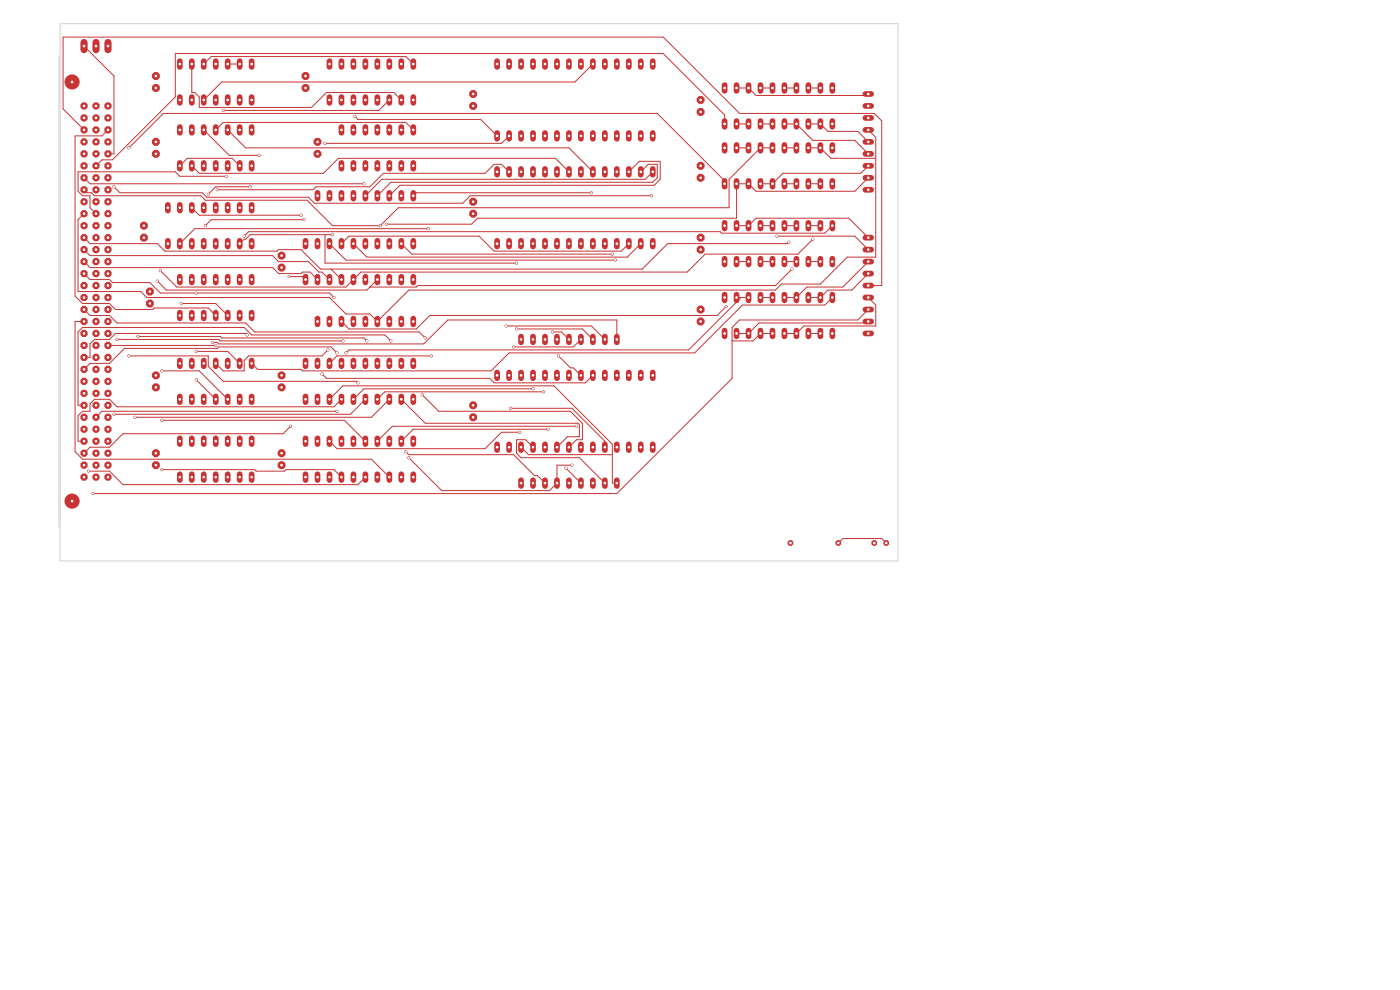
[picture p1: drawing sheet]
<svg xmlns="http://www.w3.org/2000/svg" width="297mm" height="210mm" viewBox="0 0 297 210" stroke-linecap="round" stroke-linejoin="round" font-family="sans-serif">
<g fill="none" stroke="#c83434" stroke-width="1.2">
<path d="M38.1 26.9v1.3M38.1 34.6v1.2M40.7 26.9v1.3M40.7 34.6v1.2M43.2 26.9v1.3M43.2 34.6v1.2M45.8 26.9v1.3M45.8 34.6v1.2M48.3 26.9v1.3M48.3 34.6v1.2M50.8 26.9v1.3M50.8 34.6v1.2"/>
<path d="M53.4 26.9v1.3M53.4 34.6v1.2M153.7 30.8v1.2M153.7 38.4v1.2M156.3 30.8v1.2M156.3 38.4v1.2M158.8 30.8v1.2M158.8 38.4v1.2M161.3 30.8v1.2M161.3 38.4v1.2M163.9 30.8v1.2M163.9 38.4v1.2"/>
<path d="M166.4 30.8v1.2M166.4 38.4v1.2M169 30.8v1.2M169 38.4v1.2M171.5 30.8v1.2M171.5 38.4v1.2M174 30.8v1.2M174 38.4v1.2M176.6 30.8v1.2M176.6 38.4v1.2M35.6 43.5v1.2M35.6 51.1v1.2"/>
<path d="M38.1 43.5v1.2M38.1 51.1v1.2M38.1 58.7v1.2M40.7 43.5v1.2M40.7 51.1v1.2M40.7 58.7v1.2M43.2 43.5v1.2M43.2 51.1v1.2M43.2 58.7v1.2M45.8 43.5v1.2M45.8 51.1v1.2M45.8 58.7v1.2"/>
<path d="M48.3 43.5v1.2M48.3 51.1v1.2M48.3 58.7v1.2M50.8 43.5v1.2M50.8 51.1v1.2M50.8 58.7v1.2M53.4 43.5v1.2M53.4 51.1v1.2M53.4 58.7v1.2M183.6 58h1.2M183.6 55.5h1.2M183.6 53h1.2"/>
<path d="M183.6 50.4h1.2M38.1 66.3v1.2M40.7 66.3v1.2M43.2 66.3v1.2M45.8 66.3v1.2M48.3 66.3v1.2M50.8 66.3v1.2M53.4 66.3v1.2M183.6 70.7h1.2M183.6 68.2h1.2M183.6 65.7h1.2M183.6 63.1h1.2"/>
<path d="M183.6 60.6h1.2"/>
</g>
<g fill="#c83434">
<circle cx="177.8" cy="115.2" r=".66"/>
<circle cx="167.7" cy="115.2" r=".66"/>
</g>
<g fill="none" stroke="#c83434" stroke-width="1.2">
<path d="M67.4 67.6v1.2M69.9 67.6v1.2M72.4 67.6v1.2M75 67.6v1.2M77.5 67.6v1.2M80.1 67.6v1.2M82.6 67.6v1.2M85.1 67.6v1.2M87.7 67.6v1.2M105.5 79v1.2M108 79v1.2M110.5 79v1.2"/>
<path d="M113.1 79v1.2M115.6 79v1.2M118.2 79v1.2M120.7 79v1.2M123.2 79v1.2M125.8 79v1.2M128.3 79v1.2M130.9 79v1.2M133.4 79v1.2M135.9 79v1.2M138.5 79v1.2M105.5 94.3v1.2"/>
<path d="M108 94.3v1.2M110.5 94.3v1.2M113.1 94.3v1.2M115.6 94.3v1.2M118.2 94.3v1.2M120.7 94.3v1.2M123.2 94.3v1.2M125.8 94.3v1.2M128.3 94.3v1.2M130.9 94.3v1.2M133.4 94.3v1.2M135.9 94.3v1.2"/>
<path d="M138.5 94.3v1.2"/>
</g>
<g fill="#c83434">
<circle cx="100.4" cy="45.3" r=".91"/>
<circle cx="100.4" cy="42.8" r=".91"/>
<circle cx="100.4" cy="88.5" r=".91"/>
<circle cx="100.4" cy="86" r=".91"/>
<circle cx="148.6" cy="23.7" r=".91"/>
<circle cx="148.6" cy="21.2" r=".91"/>
<circle cx="33.1" cy="82.2" r=".91"/>
<circle cx="33.1" cy="79.6" r=".91"/>
<circle cx="148.6" cy="53" r=".91"/>
<circle cx="148.6" cy="50.4" r=".91"/>
</g>
<g fill="none" stroke="#c83434" stroke-width="1.2">
<path d="M38.1 93v1.2M40.7 93v1.2M43.2 93v1.2M45.8 93v1.2M48.3 93v1.2M50.8 93v1.2M53.4 93v1.2M38.1 100.6v1.2M40.7 100.6v1.2M43.2 100.6v1.2M45.8 100.6v1.2M48.3 100.6v1.2"/>
<path d="M50.8 100.6v1.2M53.4 100.6v1.2"/>
</g>
<g fill="#c83434">
<circle cx="30.5" cy="50.4" r=".91"/>
<circle cx="30.5" cy="47.9" r=".91"/>
<circle cx="64.8" cy="18.7" r=".91"/>
<circle cx="64.8" cy="16.1" r=".91"/>
</g>
<path d="M110.5 101.9v1.2M113.1 101.9v1.2M115.6 101.9v1.2M118.2 101.9v1.2M120.7 101.9v1.2M123.2 101.9v1.2M125.8 101.9v1.2M128.3 101.9v1.2M130.9 101.9v1.2" fill="none" stroke="#c83434" stroke-width="1.2"/>
<g fill="#c83434">
<circle cx="33.1" cy="18.7" r=".91"/>
<circle cx="33.1" cy="16.1" r=".91"/>
</g>
<g fill="none" stroke="#c83434" stroke-width="1.2">
<path d="M38.1 13v1.2M40.7 13v1.2M43.2 13v1.2M45.8 13v1.2M48.3 13v1.2M50.8 13v1.2M53.4 13v1.2M69.9 13v1.2M72.4 13v1.2M75 13v1.2M77.5 13v1.2M80.1 13v1.2"/>
<path d="M82.6 13v1.2M85.1 13v1.2M87.7 13v1.2M38.1 20.6v1.2M40.7 20.6v1.2M43.2 20.6v1.2M45.8 20.6v1.2M48.3 20.6v1.2M50.8 20.6v1.2M53.4 20.6v1.2M69.9 20.6v1.2M72.4 20.6v1.2"/>
<path d="M75 20.6v1.2M77.5 20.6v1.2M80.1 20.6v1.2M82.6 20.6v1.2M85.1 20.6v1.2M87.7 20.6v1.2M105.5 35.8v1.3M108 35.8v1.3M110.5 35.8v1.3M113.1 35.8v1.3M115.6 35.8v1.3M118.2 35.8v1.3"/>
<path d="M120.7 35.8v1.3M123.2 35.8v1.3M125.8 35.8v1.3M128.3 35.8v1.3M130.9 35.8v1.3M133.4 35.8v1.3M135.9 35.8v1.3M138.5 35.8v1.3M105.5 51.1v1.2M108 51.1v1.2M110.5 51.1v1.2M113.1 51.1v1.2"/>
<path d="M115.6 51.1v1.2M118.2 51.1v1.2M120.7 51.1v1.2M123.2 51.1v1.2M125.8 51.1v1.2M128.3 51.1v1.2M130.9 51.1v1.2M133.4 51.1v1.2M135.9 51.1v1.2M138.5 51.1v1.2M153.7 47.3v1.2M153.7 54.9v1.2"/>
<path d="M156.3 47.3v1.2M156.3 54.9v1.2M158.8 47.3v1.2M158.8 54.9v1.2M161.3 47.3v1.2M161.3 54.9v1.2M163.9 47.3v1.2M163.9 54.9v1.2M166.4 47.3v1.2M166.4 54.9v1.2M169 47.3v1.2M169 54.9v1.2"/>
<path d="M171.5 47.3v1.2M171.5 54.9v1.2M174 47.3v1.2M174 54.9v1.2M176.6 47.3v1.2M176.6 54.9v1.2"/>
</g>
<g fill="#c83434">
<circle cx="188" cy="115.2" r=".66"/>
<circle cx="185.5" cy="115.2" r=".66"/>
</g>
<path d="M67.4 40.9v1.2M69.9 40.9v1.2M72.4 40.9v1.2M75 40.9v1.2M77.5 40.9v1.2M80.1 40.9v1.2M82.6 40.9v1.2M85.1 40.9v1.2M87.7 40.9v1.2" fill="none" stroke="#c83434" stroke-width="1.2"/>
<path d="M17.8 9v1.5M20.4 9v1.5M22.9 9v1.5" fill="none" stroke="#c83434" stroke-width="1.5"/>
<g fill="#c83434">
<circle cx="100.4" cy="22.5" r=".91"/>
<circle cx="100.4" cy="19.9" r=".91"/>
<circle cx="33.1" cy="98.7" r=".91"/>
<circle cx="33.1" cy="96.1" r=".91"/>
</g>
<g fill="none" stroke="#c83434" stroke-width="1.2">
<path d="M153.7 62.5v1.2M153.7 70.1v1.2M156.3 62.5v1.2M156.3 70.1v1.2M158.8 62.5v1.2M158.8 70.1v1.2M161.3 62.5v1.2M161.3 70.1v1.2M163.9 62.5v1.2M163.9 70.1v1.2M166.4 62.5v1.2M166.4 70.1v1.2"/>
<path d="M169 62.5v1.2M169 70.1v1.2M171.5 62.5v1.2M171.5 70.1v1.2M174 62.5v1.2M174 70.1v1.2M176.6 62.5v1.2M176.6 70.1v1.2"/>
</g>
<g fill="#c83434">
<circle cx="31.8" cy="64.4" r=".91"/>
<circle cx="31.8" cy="61.8" r=".91"/>
</g>
<g fill="none" stroke="#c83434" stroke-width="1.2">
<path d="M105.5 13v1.2M108 13v1.2M110.5 13v1.2M113.1 13v1.2M115.6 13v1.2M118.2 13v1.2M120.7 13v1.2M123.2 13v1.2M125.8 13v1.2M128.3 13v1.2M130.9 13v1.2M133.4 13v1.2"/>
<path d="M135.9 13v1.2M138.5 13v1.2M105.5 28.2v1.2M108 28.2v1.2M110.5 28.2v1.2M113.1 28.2v1.2M115.6 28.2v1.2M118.2 28.2v1.2M120.7 28.2v1.2M123.2 28.2v1.2M125.8 28.2v1.2M128.3 28.2v1.2"/>
<path d="M130.9 28.2v1.2M133.4 28.2v1.2M135.9 28.2v1.2M138.5 28.2v1.2M64.8 76.5v1.2M67.4 76.5v1.2M69.9 76.5v1.2M72.4 76.5v1.2M75 76.5v1.2M77.5 76.5v1.2M80.1 76.5v1.2M82.6 76.5v1.2"/>
<path d="M85.1 76.5v1.2M87.7 76.5v1.2M64.8 84.1v1.2M64.8 93v1.2M67.4 84.1v1.2M67.4 93v1.2M69.9 84.1v1.2M69.9 93v1.2M72.4 84.1v1.2M72.4 93v1.2M75 84.1v1.2M75 93v1.2"/>
<path d="M77.5 84.1v1.2M77.5 93v1.2M80.1 84.1v1.2M80.1 93v1.2M82.6 84.1v1.2M82.6 93v1.2M85.1 84.1v1.2M85.1 93v1.2M87.7 84.1v1.2M87.7 93v1.2M64.8 100.6v1.2M67.4 100.6v1.2"/>
<path d="M69.9 100.6v1.2M72.4 100.6v1.2M75 100.6v1.2M77.5 100.6v1.2M80.1 100.6v1.2M82.6 100.6v1.2M85.1 100.6v1.2M87.7 100.6v1.2"/>
</g>
<g fill="#c83434" stroke="#c83434" stroke-width=".21">
<circle cx="15.3" cy="106.3" r="1.5"/>
<circle cx="15.3" cy="17.4" r="1.5"/>
</g>
<g fill="#c83434">
<circle cx="17.8" cy="101.2" r=".82"/>
<circle cx="17.8" cy="98.7" r=".82"/>
<circle cx="17.8" cy="96.1" r=".82"/>
<circle cx="17.8" cy="93.6" r=".82"/>
<circle cx="17.8" cy="91.1" r=".82"/>
<circle cx="17.8" cy="88.5" r=".82"/>
<circle cx="17.8" cy="86" r=".82"/>
<circle cx="17.8" cy="83.4" r=".82"/>
<circle cx="17.8" cy="80.9" r=".82"/>
<circle cx="17.8" cy="78.4" r=".82"/>
<circle cx="17.8" cy="75.8" r=".82"/>
<circle cx="17.8" cy="73.3" r=".82"/>
<circle cx="17.8" cy="70.7" r=".82"/>
<circle cx="17.8" cy="68.2" r=".82"/>
<circle cx="17.8" cy="65.7" r=".82"/>
<circle cx="17.8" cy="63.1" r=".82"/>
<circle cx="17.8" cy="60.6" r=".82"/>
<circle cx="17.8" cy="58" r=".82"/>
<circle cx="17.8" cy="55.5" r=".82"/>
<circle cx="17.8" cy="53" r=".82"/>
<circle cx="17.8" cy="50.4" r=".82"/>
<circle cx="17.8" cy="47.9" r=".82"/>
<circle cx="17.8" cy="45.3" r=".82"/>
<circle cx="17.8" cy="42.8" r=".82"/>
<circle cx="17.8" cy="40.3" r=".82"/>
<circle cx="17.8" cy="37.7" r=".82"/>
<circle cx="17.8" cy="35.2" r=".82"/>
<circle cx="17.8" cy="32.6" r=".82"/>
<circle cx="17.8" cy="30.1" r=".82"/>
<circle cx="17.8" cy="27.6" r=".82"/>
<circle cx="17.8" cy="25" r=".82"/>
<circle cx="17.8" cy="22.5" r=".82"/>
<circle cx="20.4" cy="101.2" r=".82"/>
<circle cx="20.4" cy="98.7" r=".82"/>
<circle cx="20.4" cy="96.1" r=".82"/>
<circle cx="20.4" cy="93.6" r=".82"/>
<circle cx="20.4" cy="91.1" r=".82"/>
<circle cx="20.4" cy="88.5" r=".82"/>
<circle cx="20.4" cy="86" r=".82"/>
<circle cx="20.4" cy="83.4" r=".82"/>
<circle cx="20.4" cy="80.9" r=".82"/>
<circle cx="20.4" cy="78.4" r=".82"/>
<circle cx="20.4" cy="75.8" r=".82"/>
<circle cx="20.4" cy="73.3" r=".82"/>
<circle cx="20.4" cy="70.7" r=".82"/>
<circle cx="20.4" cy="68.2" r=".82"/>
<circle cx="20.4" cy="65.7" r=".82"/>
<circle cx="20.4" cy="63.1" r=".82"/>
<circle cx="20.4" cy="60.6" r=".82"/>
<circle cx="20.4" cy="58" r=".82"/>
<circle cx="20.4" cy="55.5" r=".82"/>
<circle cx="20.4" cy="53" r=".82"/>
<circle cx="20.4" cy="50.4" r=".82"/>
<circle cx="20.4" cy="47.9" r=".82"/>
<circle cx="20.4" cy="45.3" r=".82"/>
<circle cx="20.4" cy="42.8" r=".82"/>
<circle cx="20.4" cy="40.3" r=".82"/>
<circle cx="20.4" cy="37.7" r=".82"/>
<circle cx="20.4" cy="35.2" r=".82"/>
<circle cx="20.4" cy="32.6" r=".82"/>
<circle cx="20.4" cy="30.1" r=".82"/>
<circle cx="20.4" cy="27.6" r=".82"/>
<circle cx="20.4" cy="25" r=".82"/>
<circle cx="20.4" cy="22.5" r=".82"/>
<circle cx="22.9" cy="101.2" r=".82"/>
<circle cx="22.9" cy="98.7" r=".82"/>
<circle cx="22.9" cy="96.1" r=".82"/>
<circle cx="22.9" cy="93.6" r=".82"/>
<circle cx="22.9" cy="91.1" r=".82"/>
<circle cx="22.9" cy="88.5" r=".82"/>
<circle cx="22.9" cy="86" r=".82"/>
<circle cx="22.9" cy="83.4" r=".82"/>
<circle cx="22.9" cy="80.9" r=".82"/>
<circle cx="22.9" cy="78.4" r=".82"/>
<circle cx="22.9" cy="75.8" r=".82"/>
<circle cx="22.9" cy="73.3" r=".82"/>
<circle cx="22.9" cy="70.7" r=".82"/>
<circle cx="22.9" cy="68.2" r=".82"/>
<circle cx="22.9" cy="65.7" r=".82"/>
<circle cx="22.9" cy="63.1" r=".82"/>
<circle cx="22.9" cy="60.6" r=".82"/>
<circle cx="22.9" cy="58" r=".82"/>
<circle cx="22.9" cy="55.5" r=".82"/>
<circle cx="22.9" cy="53" r=".82"/>
<circle cx="22.9" cy="50.4" r=".82"/>
<circle cx="22.9" cy="47.9" r=".82"/>
<circle cx="22.9" cy="45.3" r=".82"/>
<circle cx="22.9" cy="42.8" r=".82"/>
<circle cx="22.9" cy="40.3" r=".82"/>
<circle cx="22.9" cy="37.7" r=".82"/>
<circle cx="22.9" cy="35.2" r=".82"/>
<circle cx="22.9" cy="32.6" r=".82"/>
<circle cx="22.9" cy="30.1" r=".82"/>
<circle cx="22.9" cy="27.6" r=".82"/>
<circle cx="22.9" cy="25" r=".82"/>
<circle cx="22.9" cy="22.5" r=".82"/>
<circle cx="59.7" cy="98.7" r=".91"/>
<circle cx="59.7" cy="96.1" r=".91"/>
<circle cx="33.1" cy="32.6" r=".91"/>
<circle cx="33.1" cy="30.1" r=".91"/>
</g>
<g fill="none" stroke="#c83434" stroke-width="1.2">
<path d="M72.4 26.9v1.3M72.4 34.6v1.2M75 26.9v1.3M75 34.6v1.2M77.5 26.9v1.3M77.5 34.6v1.2M80.1 26.9v1.3M80.1 34.6v1.2M82.6 26.9v1.3M82.6 34.6v1.2M85.1 26.9v1.3M85.1 34.6v1.2"/>
<path d="M87.7 26.9v1.3M87.7 34.6v1.2M64.8 51.1v1.2M64.8 58.7v1.2M67.4 51.1v1.2M67.4 58.7v1.2M69.9 51.1v1.2M69.9 58.7v1.2M72.4 51.1v1.2M72.4 58.7v1.2M75 51.1v1.2M75 58.7v1.2"/>
<path d="M77.5 51.1v1.2M77.5 58.7v1.2M80.1 51.1v1.2M80.1 58.7v1.2M82.6 51.1v1.2M82.6 58.7v1.2M85.1 51.1v1.2M85.1 58.7v1.2M87.7 51.1v1.2M87.7 58.7v1.2M110.5 71.4v1.2M113.1 71.4v1.2"/>
<path d="M115.6 71.4v1.2M118.2 71.4v1.2M120.7 71.4v1.2M123.2 71.4v1.2M125.8 71.4v1.2M128.3 71.4v1.2M130.9 71.4v1.2"/>
</g>
<g fill="#c83434">
<circle cx="148.6" cy="37.7" r=".91"/>
<circle cx="148.6" cy="35.2" r=".91"/>
<circle cx="59.7" cy="82.2" r=".91"/>
<circle cx="59.7" cy="79.6" r=".91"/>
<circle cx="67.4" cy="32.6" r=".91"/>
<circle cx="67.4" cy="30.1" r=".91"/>
<circle cx="148.6" cy="68.2" r=".91"/>
<circle cx="148.6" cy="65.7" r=".91"/>
</g>
<g fill="none" stroke="#c83434" stroke-width="1.2">
<path d="M153.7 18.1v1.2M156.3 18.1v1.2M158.8 18.1v1.2M161.3 18.1v1.2M163.9 18.1v1.2M166.4 18.1v1.2M169 18.1v1.2M171.5 18.1v1.2M174 18.1v1.2M176.6 18.1v1.2M153.7 25.7v1.2M156.3 25.7v1.2"/>
<path d="M158.8 25.7v1.2M161.3 25.7v1.2M163.9 25.7v1.2M166.4 25.7v1.2M169 25.7v1.2M171.5 25.7v1.2M174 25.7v1.2M176.6 25.7v1.2M38.1 76.5v1.2M40.7 76.5v1.2M43.2 76.5v1.2M45.8 76.5v1.2"/>
<path d="M48.3 76.5v1.2M50.8 76.5v1.2M53.4 76.5v1.2M38.1 84.1v1.2M40.7 84.1v1.2M43.2 84.1v1.2M45.8 84.1v1.2M48.3 84.1v1.2M50.8 84.1v1.2M53.4 84.1v1.2"/>
</g>
<g fill="#c83434">
<circle cx="59.7" cy="56.8" r=".91"/>
<circle cx="59.7" cy="54.2" r=".91"/>
</g>
<path d="M183.6 19.9h1.2M183.6 37.7h1.2M183.6 35.2h1.2M183.6 32.6h1.2M183.6 30.1h1.2M183.6 27.6h1.2M183.6 25h1.2M183.6 22.5h1.2M183.6 40.3h1.2" fill="none" stroke="#c83434" stroke-width="1.2"/>
<g fill="#c83434" stroke="#c83434" stroke-width=".21">
<circle cx="82" cy="47.6" r=".23"/>
<circle cx="154" cy="65" r=".23"/>
<circle cx="34" cy="57.4" r=".23"/>
<circle cx="172.4" cy="50.7" r=".23"/>
<circle cx="33.4" cy="59.6" r=".23"/>
<circle cx="168" cy="57.1" r=".23"/>
<circle cx="80.7" cy="47.9" r=".23"/>
<circle cx="19.7" cy="104.7" r=".23"/>
<circle cx="164.8" cy="50.1" r=".23"/>
<circle cx="73.4" cy="74.9" r=".23"/>
<circle cx="71.5" cy="87.2" r=".23"/>
<circle cx="167.4" cy="51.4" r=".23"/>
<circle cx="77.2" cy="39" r=".23"/>
<circle cx="138.2" cy="41.5" r=".23"/>
<circle cx="24.2" cy="39.6" r=".23"/>
<circle cx="61.6" cy="90.4" r=".23"/>
<circle cx="24.2" cy="87.9" r=".23"/>
<circle cx="28.6" cy="88.5" r=".23"/>
<circle cx="82.9" cy="72.3" r=".23"/>
<circle cx="77.8" cy="72.3" r=".23"/>
<circle cx="29.3" cy="71.4" r=".23"/>
<circle cx="24.8" cy="72" r=".23"/>
<circle cx="72.8" cy="72.3" r=".23"/>
<circle cx="71.5" cy="74.9" r=".23"/>
<circle cx="52.4" cy="71.1" r=".23"/>
<circle cx="34.3" cy="99.6" r=".23"/>
<circle cx="18.8" cy="99.9" r=".23"/>
<circle cx="90.2" cy="71.7" r=".23"/>
<circle cx="75.9" cy="81.2" r=".23"/>
<circle cx="27.4" cy="75.5" r=".23"/>
<circle cx="34.3" cy="89.1" r=".23"/>
<circle cx="41.6" cy="62.2" r=".23"/>
<circle cx="70.8" cy="63.1" r=".23"/>
<circle cx="61.3" cy="58.7" r=".23"/>
<circle cx="48" cy="37.4" r=".23"/>
<circle cx="27.4" cy="31.4" r=".23"/>
<circle cx="45.8" cy="73.3" r=".23"/>
<circle cx="69.6" cy="74.2" r=".23"/>
<circle cx="34.3" cy="78.7" r=".23"/>
<circle cx="41.6" cy="74.5" r=".23"/>
<circle cx="108.3" cy="86.6" r=".23"/>
<circle cx="91.5" cy="75.5" r=".23"/>
<circle cx="86.1" cy="95.8" r=".23"/>
<circle cx="86.7" cy="97.1" r=".23"/>
<circle cx="121.3" cy="98.7" r=".23"/>
<circle cx="89.6" cy="83.8" r=".23"/>
<circle cx="120.1" cy="99.3" r=".23"/>
<circle cx="115.3" cy="83.1" r=".23"/>
<circle cx="113.1" cy="82.5" r=".23"/>
<circle cx="110.2" cy="91.7" r=".23"/>
<circle cx="118.5" cy="75.5" r=".23"/>
<circle cx="122.3" cy="90.4" r=".23"/>
<circle cx="117.2" cy="70.4" r=".23"/>
<circle cx="116.3" cy="91.1" r=".23"/>
<circle cx="43.5" cy="47.9" r=".23"/>
<circle cx="68.9" cy="30.4" r=".23"/>
<circle cx="108.9" cy="73.6" r=".23"/>
<circle cx="64.5" cy="46.6" r=".23"/>
<circle cx="70.5" cy="49.8" r=".23"/>
<circle cx="109.6" cy="55.8" r=".23"/>
<circle cx="109.6" cy="69.8" r=".23"/>
<circle cx="75.3" cy="24.7" r=".23"/>
<circle cx="107.4" cy="69.1" r=".23"/>
<circle cx="45.1" cy="72.6" r=".23"/>
<circle cx="47.4" cy="23.4" r=".23"/>
<circle cx="130.5" cy="55.2" r=".23"/>
<circle cx="129.9" cy="53.9" r=".23"/>
<circle cx="125.5" cy="40.9" r=".23"/>
<circle cx="46.1" cy="40.3" r=".23"/>
<circle cx="90.9" cy="48.5" r=".23"/>
<circle cx="63.9" cy="45.7" r=".23"/>
<circle cx="38.5" cy="64.4" r=".23"/>
<circle cx="41.6" cy="80.6" r=".23"/>
<circle cx="68.3" cy="79.3" r=".23"/>
<circle cx="55" cy="33" r=".23"/>
<circle cx="53.1" cy="39.6" r=".23"/>
<circle cx="44.2" cy="41.2" r=".23"/>
<circle cx="51.8" cy="50.1" r=".23"/>
</g>
<g fill="none" stroke="#c83434" stroke-width=".21">
<path d="M17.8 9.8l6.4 6.3v16.5h-1.3M40.7 13.6v6h.6l1 1v2.2h23.8l3.2-3.2h14.2l1.6 1.6M43.2 13.6l1.6-1.6h41.3l1.6 1.6M48.3 13.6h2.5M125.8 13.6l-3.8 3.8h-75l-3.8 3.8M156.3 18.7h2.5l1.6 1.6h23.5l.3-.4M161.3 18.7h2.6M166.4 18.7h2.6M171.5 18.7h2.5M17.8 37.7l1.3 1.3h58.1M17.8 27.6l-4.4-4.5v-15.2h127.3l16.2 16.2h28.6l1.6 1.6v34.9h-2.9M22.9 27.6l-1.3 1.2h-5.7v34l1.6 1.6h5.7l1.3 1.3h7.9l.3-.4h11.5l1.6 1.6"/>
<path d="M24.2 39.6l1.2 1.3h17.5l1 .9h21.6l1.2 1.3h31.5l1.5-1.6h38.5M27.4 31.4l7.3-7.3h104.7l14.3 14.3v.6M38.1 35.2l1.6-1.6h9.6l1.5 1.6M40.7 35.2l1.6 1.6h26.3l3.2-3.2h46l2.9 2.8M43.2 27.6l5.4 5.4h6.4M45.8 27.6l1.6-1.6h38.7l1.6 1.6M48 37.4h-9.9l-.9-1h-20.6v4.2l.9 .9h1.6v2.6l1.3 1.2M48.3 27.6l3.8 3.8h68.6l5.1 5M53.1 39.6h-7.3l-1.6 1.6M75.3 24.7l.6 .6h26.1l3.5 3.5M82.6 21.2l-2.2 2.2h-33M108 36.4l-1.6-1.5h-1.6l-1.9 1.9h-21.6l-2.8 2.8h-11.5l-.6 .7h-20.3"/>
<path d="M108 28.8l-1.6 1.6h-37.5M133.4 36.4l2.2-2.2h4.5v3.8l-1.3 1.3h-54l-2.2 2.2M135.9 36.4l1.6-1.5h1.9v2.8l-.9 1h-55.6l-2.8 2.8M138.5 36.4l-1.6 1.6h-55.9l-3.5 3.5M153.7 26.3v-1.9l-13-13h-103.5v9.2l-13.3 13.3h-2.3l-1.2 1.3M156.3 26.3h2.5M156.3 31.4h2.5M161.3 26.3h2.6M163.9 31.4h-2.6l-6.6 6.6v6.1h-70.2l-3.8 3.8h-10.2l-5.4-5.4h-21.6l-.9-1h-22.6l-.6-.6h-.9l-.7-.6M166.4 26.3h2.6l3.4 3.5h8.9l2.9 2.8M166.4 39h2.6M166.4 31.4h2.6"/>
<path d="M171.5 26.3h2.5l1.6 1.6h6.4l2.2 2.2M171.5 39h2.5M171.5 31.4h2.5l2.3 2.2h9.5M184.2 37.7l-2.9 2.9h-20.9l-1.6-1.6h-2.5v7.3h-55l-1.2 1.3h-18.1M184.2 35.2l-1.6 1.6h-16.5l-2.2 2.2h-2.6M184.2 27.6l1.6 1.5v25.4h-6l-5.8 5.8h-8.2l-1.3 1.2h-77.8l-6.6 6.7-1.6-1.6h-5.1l-3.5-3.5h-38.7l-1.3-1.3h-13.3v-15.2l1.2-1.3M17.8 55.5l1.3 1.3h38.7l1.3 1.2h4.8l.3-.3h1.6l1.6 1.6M17.8 53l1.3 1.2h38.7l1.3 1.3h6.4l2.2 2.2h.6l1.6 1.6M17.8 50.4l1.3 1.3h14.3l1.6 1.6h23.8l.3-.3h4.8l4.1 4.1h68.3l5.4-5.4h25.4l.3-.3M17.8 58l1.3 1.3h4.1l.7 .6h7.9l2.2 2.3h35.9l.9 .9M40.7 44.1l1.6 1.6h21.6M61.3 58.7h2.9l.6 .6"/>
<path d="M64.5 46.6h-19.7l-1.3 1.3M68.9 49.8v6h40.7M69.9 51.7l3.5 3.5h57.1M70.2 57.1l2.2 2.2M70.5 49.8h-17.4l-2.3 1.9M72.4 51.7l1.6-1.6h27.6l3.2 3.2h27l1.6-1.6M75 51.7l2.8 2.8h55.3l2.8-2.8M80.1 59.3l-2.3 2.2h-42.5l-1.9-1.9M85.1 51.7l2.3 2.2h42.5M90.9 48.5h-49.6l-3.2 3.2M125.5 40.9h-37.2l-.6 .6M156.3 47.9h2.5l1.6-1.6h19.7l4.1 4.1"/>
<path d="M156.3 55.5h2.5M161.3 55.5h2.6M161.3 47.9h2.6M164.8 50.1h16.5l2.9 2.9M166.4 55.5h2.6M166.4 47.9h2.6M168 57.1l-3.5 3.5h-75.9l-.3 .3h-9.8M171.5 55.5h2.5M171.5 47.9h2.5M172.4 50.7l-3.1 3.2h-19.7l-3.8 3.8h-69.2l-3.2 3.2h-35.9l-3.5-3.5M176.6 47.9l-1.6 1.6h-21.9l-.3-.4h-100l-1 1M184.2 55.5l-5.4 5.4h-7.6l-2.2 2.2h-2.6"/>
<path d="M184.2 58l-3.5 3.5h-5.1l-1.6 1.6h-2.5M17.8 65.7l1.3 1.2h4.1l1.6 1.6h27.3l1.9 1.9h34.9l1.3 1.3M17.8 68.2h-1.9v27.6l1.6 1.6h61.3l3.8 3.8M22.9 73.3h22.9M24.8 72h21.6l.3 .3h26.1M27.4 75.5h16.8v2.2l3.2 3.2h28.2l.3 .3M29.3 71.4h17.4l.3 .3h30.2l.6 .6M34.3 78.7h8l6 6M38.5 64.4h7.3l2.5 2.5M41.6 74.5h6.7l2.5 2.6M52.4 71.1l-.3-.4h-27.6l-1.3 1.3h-3.2l-.9 1v2.8h-1.3M68.3 79.3l1 1h34.6l.9 .9h19.4l1.6-1.6"/>
<path d="M69.6 74.2l-1.3 1.3h-15.5l-1 1v2.2h-4.4l-1.6-1.6M71.5 74.9l-1.3-1.3h-23.8l-.3 .3h-19.7l-3.2 3.2h-4.1l-1.3 1.3M82.9 72.3l-1.3-1.2h-28.2l-1.6-1.6h-34.3l-.9 .9v15.6h1.2M91.5 75.5h-20l-1.6 1.6M107.4 69.1h18.1l2.8 2.9M109.6 69.8h14l2.2 2.2M117.2 70.4h1.9l1.6 1.6M118.5 75.5l2.5 2.5h.6l1.6 1.6M123.2 72l-1.6 1.6h-12.7M130.9 72v-4.1h-35.9l-5.1 5.1h-43.5l-.3-.4h-1M154 65l-1.9 1.9h-60.9l-2.9 2.9h-14.3l-1.6-1.6M156.3 63.1h2.5"/>
<path d="M157.2 63.1l-11.1 11.1h-72.1l-.6 .7M161.3 63.1h2.6M163.9 70.7h-2.6l-1.6 1.6h-4.4M171.5 70.7h2.5M176.6 63.1l-1.6 1.6h-17.5l-10.1 10.2h-39.4l-3.8 3.8h-40l-.3-.3h-9.2l-1.3-1.3M184.2 63.1l1.6 1.6v4.4h-15.3l-1.5 1.6h-2.6M184.2 65.7l-2.2 2.2h-25.1l-1.6 1.6v10.8l-24.4 24.4h-111.2M184.2 68.2l-.3 .3h-22.9l-2.2 2.2h-2.5M18.8 99.9h4.4l2.9 2.9h49.8l1.6-1.6M34.3 99.6h19.7l.3 .3h6.1l.3-.3h10.1l1.6 1.6M34.3 89.2h38.8l4.4 4.4M41.6 80.6l4.2 4.1"/>
<path d="M61.6 90.4l-1.5 1.6h-34l-2.9 2.9h-4.1l-1.3 1.2M69.9 84.7l2.9-2.9h44.7l12.4 12.4v8.3h1M71.5 87.2h-49.9l-1.2 1.3M72.4 84.7l-1.6 1.6h-46l-1.6-1.6h-3.2l-.9 1v1.5h-1.6l-.9 1v5.4h1.2M77.5 84.7l-3.2 3.2h-50.1M82.6 84.7l-3.8 3.8h-50.2M85.1 84.7l5.1 5.1h32.4l.3 .3v2.5h-2.5l-2.2 2.3M86.1 95.8l.6 .7h22.2l4.5 4.4h.6l1.6 1.6M86.7 97.1l7 7h22.9l1.6-1.6v-3.8h3.1M89.6 83.8l3.5 3.4h27.9l2.6 2.6v3.5h-1.3l-1.6 1.6M108.3 86.6h13l7 7v1.3M110.2 91.7h-3.8l-3.5 3.5h-31.4l-1.6-1.6"/>
<path d="M110.5 94.9l1.6 1.6h17.8M113.1 94.9l-1.6-1.6h-1.9v2.8l.9 1h12.4l5.4 5.4M113.1 82.5h-35.9l-2.2 2.2M115.3 83.1h-33.7l-1.5 1.6M116.3 91.1h-28.6l-2.6 2.5M120.1 99.3l3.1 3.2M122.3 90.4h-39.1l-3.1 3.2M177.8 115.2l1-1h8.3l.9 1"/>
</g>
<path d="M12.5 11.8v100.1M12.7 5h177.8v114h-177.8z" fill="none" stroke="#d0d2cd" stroke-width=".21"/>
<g fill="#fff" stroke="#fff" stroke-width=".21">
<circle cx="82" cy="47.6" r=".13"/>
<circle cx="154" cy="65" r=".13"/>
<circle cx="34" cy="57.4" r=".13"/>
<circle cx="172.4" cy="50.7" r=".13"/>
<circle cx="33.4" cy="59.6" r=".13"/>
<circle cx="168" cy="57.1" r=".13"/>
<circle cx="80.7" cy="47.9" r=".13"/>
<circle cx="19.7" cy="104.7" r=".13"/>
<circle cx="164.8" cy="50.1" r=".13"/>
<circle cx="73.4" cy="74.9" r=".13"/>
<circle cx="71.5" cy="87.2" r=".13"/>
<circle cx="167.4" cy="51.4" r=".13"/>
<circle cx="77.2" cy="39" r=".13"/>
<circle cx="138.2" cy="41.5" r=".13"/>
<circle cx="24.2" cy="39.6" r=".13"/>
<circle cx="61.6" cy="90.4" r=".13"/>
<circle cx="24.2" cy="87.9" r=".13"/>
<circle cx="28.6" cy="88.5" r=".13"/>
<circle cx="82.9" cy="72.3" r=".13"/>
<circle cx="77.8" cy="72.3" r=".13"/>
<circle cx="29.3" cy="71.4" r=".13"/>
<circle cx="24.8" cy="72" r=".13"/>
<circle cx="72.8" cy="72.3" r=".13"/>
<circle cx="71.5" cy="74.9" r=".13"/>
<circle cx="52.4" cy="71.1" r=".13"/>
<circle cx="34.3" cy="99.6" r=".13"/>
<circle cx="18.8" cy="99.9" r=".13"/>
<circle cx="90.2" cy="71.7" r=".13"/>
<circle cx="75.9" cy="81.2" r=".13"/>
<circle cx="27.4" cy="75.5" r=".13"/>
<circle cx="34.3" cy="89.1" r=".13"/>
<circle cx="41.6" cy="62.2" r=".13"/>
<circle cx="70.8" cy="63.1" r=".13"/>
<circle cx="61.3" cy="58.7" r=".13"/>
<circle cx="48" cy="37.4" r=".13"/>
<circle cx="27.4" cy="31.4" r=".13"/>
<circle cx="45.8" cy="73.3" r=".13"/>
<circle cx="69.6" cy="74.2" r=".13"/>
<circle cx="34.3" cy="78.7" r=".13"/>
<circle cx="41.6" cy="74.5" r=".13"/>
<circle cx="108.3" cy="86.6" r=".13"/>
<circle cx="91.5" cy="75.5" r=".13"/>
<circle cx="86.1" cy="95.8" r=".13"/>
<circle cx="86.7" cy="97.1" r=".13"/>
<circle cx="121.3" cy="98.7" r=".13"/>
<circle cx="89.6" cy="83.8" r=".13"/>
<circle cx="120.1" cy="99.3" r=".13"/>
<circle cx="115.3" cy="83.1" r=".13"/>
<circle cx="113.1" cy="82.5" r=".13"/>
<circle cx="110.2" cy="91.7" r=".13"/>
<circle cx="118.5" cy="75.5" r=".13"/>
<circle cx="122.3" cy="90.4" r=".13"/>
<circle cx="117.2" cy="70.4" r=".13"/>
<circle cx="116.3" cy="91.1" r=".13"/>
<circle cx="43.5" cy="47.9" r=".13"/>
<circle cx="68.9" cy="30.4" r=".13"/>
<circle cx="108.9" cy="73.6" r=".13"/>
<circle cx="64.5" cy="46.6" r=".13"/>
<circle cx="70.5" cy="49.8" r=".13"/>
<circle cx="109.6" cy="55.8" r=".13"/>
<circle cx="109.6" cy="69.8" r=".13"/>
<circle cx="75.3" cy="24.7" r=".13"/>
<circle cx="107.4" cy="69.1" r=".13"/>
<circle cx="45.1" cy="72.6" r=".13"/>
<circle cx="47.4" cy="23.4" r=".13"/>
<circle cx="130.5" cy="55.2" r=".13"/>
<circle cx="129.9" cy="53.9" r=".13"/>
<circle cx="125.5" cy="40.9" r=".13"/>
<circle cx="46.1" cy="40.3" r=".13"/>
<circle cx="90.9" cy="48.5" r=".13"/>
<circle cx="63.9" cy="45.7" r=".13"/>
<circle cx="38.5" cy="64.4" r=".13"/>
<circle cx="41.6" cy="80.6" r=".13"/>
<circle cx="68.3" cy="79.3" r=".13"/>
<circle cx="55" cy="33" r=".13"/>
<circle cx="53.1" cy="39.6" r=".13"/>
<circle cx="44.2" cy="41.2" r=".13"/>
<circle cx="51.8" cy="50.1" r=".13"/>
<circle cx="184.2" cy="70.7" r=".17"/>
<circle cx="184.2" cy="68.2" r=".17"/>
<circle cx="184.2" cy="65.7" r=".17"/>
<circle cx="184.2" cy="63.1" r=".17"/>
<circle cx="184.2" cy="60.6" r=".17"/>
<circle cx="184.2" cy="58" r=".17"/>
<circle cx="184.2" cy="55.5" r=".17"/>
<circle cx="184.2" cy="53" r=".17"/>
<circle cx="184.2" cy="50.4" r=".17"/>
<circle cx="38.1" cy="35.2" r=".17"/>
<circle cx="40.7" cy="35.2" r=".17"/>
<circle cx="43.2" cy="35.2" r=".17"/>
<circle cx="45.8" cy="35.2" r=".17"/>
<circle cx="48.3" cy="35.2" r=".17"/>
<circle cx="50.8" cy="35.2" r=".17"/>
<circle cx="53.4" cy="35.2" r=".17"/>
<circle cx="53.4" cy="27.6" r=".17"/>
<circle cx="50.8" cy="27.6" r=".17"/>
<circle cx="48.3" cy="27.6" r=".17"/>
<circle cx="45.8" cy="27.6" r=".17"/>
<circle cx="43.2" cy="27.6" r=".17"/>
<circle cx="40.7" cy="27.6" r=".17"/>
<circle cx="38.1" cy="27.6" r=".17"/>
<circle cx="153.7" cy="39" r=".17"/>
<circle cx="156.3" cy="39" r=".17"/>
<circle cx="158.8" cy="39" r=".17"/>
<circle cx="161.3" cy="39" r=".17"/>
<circle cx="163.9" cy="39" r=".17"/>
<circle cx="166.4" cy="39" r=".17"/>
<circle cx="169" cy="39" r=".17"/>
<circle cx="171.5" cy="39" r=".17"/>
<circle cx="174" cy="39" r=".17"/>
<circle cx="176.6" cy="39" r=".17"/>
<circle cx="176.6" cy="31.4" r=".17"/>
<circle cx="174" cy="31.4" r=".17"/>
<circle cx="171.5" cy="31.4" r=".17"/>
<circle cx="169" cy="31.4" r=".17"/>
<circle cx="166.4" cy="31.4" r=".17"/>
<circle cx="163.9" cy="31.4" r=".17"/>
<circle cx="161.3" cy="31.4" r=".17"/>
<circle cx="158.8" cy="31.4" r=".17"/>
<circle cx="156.3" cy="31.4" r=".17"/>
<circle cx="153.7" cy="31.4" r=".17"/>
<circle cx="38.1" cy="66.9" r=".17"/>
<circle cx="40.7" cy="66.9" r=".17"/>
<circle cx="43.2" cy="66.9" r=".17"/>
<circle cx="45.8" cy="66.9" r=".17"/>
<circle cx="48.3" cy="66.9" r=".17"/>
<circle cx="50.8" cy="66.9" r=".17"/>
<circle cx="53.4" cy="66.9" r=".17"/>
<circle cx="53.4" cy="59.3" r=".17"/>
<circle cx="50.8" cy="59.3" r=".17"/>
<circle cx="48.3" cy="59.3" r=".17"/>
<circle cx="45.8" cy="59.3" r=".17"/>
<circle cx="43.2" cy="59.3" r=".17"/>
<circle cx="40.7" cy="59.3" r=".17"/>
<circle cx="38.1" cy="59.3" r=".17"/>
<circle cx="35.6" cy="51.7" r=".17"/>
<circle cx="38.1" cy="51.7" r=".17"/>
<circle cx="40.7" cy="51.7" r=".17"/>
<circle cx="43.2" cy="51.7" r=".17"/>
<circle cx="45.8" cy="51.7" r=".17"/>
<circle cx="48.3" cy="51.7" r=".17"/>
<circle cx="50.8" cy="51.7" r=".17"/>
<circle cx="53.4" cy="51.7" r=".17"/>
<circle cx="53.4" cy="44.1" r=".17"/>
<circle cx="50.8" cy="44.1" r=".17"/>
<circle cx="48.3" cy="44.1" r=".17"/>
<circle cx="45.8" cy="44.1" r=".17"/>
<circle cx="43.2" cy="44.1" r=".17"/>
<circle cx="40.7" cy="44.1" r=".17"/>
<circle cx="38.1" cy="44.1" r=".17"/>
<circle cx="35.6" cy="44.1" r=".17"/>
<circle cx="177.8" cy="115.2" r=".17"/>
<circle cx="167.7" cy="115.2" r=".17"/>
<circle cx="67.4" cy="68.2" r=".17"/>
<circle cx="69.9" cy="68.2" r=".17"/>
<circle cx="72.4" cy="68.2" r=".17"/>
<circle cx="75" cy="68.2" r=".17"/>
<circle cx="77.5" cy="68.2" r=".17"/>
<circle cx="80.1" cy="68.2" r=".17"/>
<circle cx="82.6" cy="68.2" r=".17"/>
<circle cx="85.1" cy="68.2" r=".17"/>
<circle cx="87.7" cy="68.2" r=".17"/>
<circle cx="105.5" cy="94.9" r=".17"/>
<circle cx="108" cy="94.9" r=".17"/>
<circle cx="110.5" cy="94.9" r=".17"/>
<circle cx="113.1" cy="94.9" r=".17"/>
<circle cx="115.6" cy="94.9" r=".17"/>
<circle cx="118.2" cy="94.9" r=".17"/>
<circle cx="120.7" cy="94.9" r=".17"/>
<circle cx="123.2" cy="94.9" r=".17"/>
<circle cx="125.8" cy="94.9" r=".17"/>
<circle cx="128.3" cy="94.9" r=".17"/>
<circle cx="130.9" cy="94.9" r=".17"/>
<circle cx="133.4" cy="94.9" r=".17"/>
<circle cx="135.9" cy="94.9" r=".17"/>
<circle cx="138.5" cy="94.9" r=".17"/>
<circle cx="138.5" cy="79.6" r=".17"/>
<circle cx="135.9" cy="79.6" r=".17"/>
<circle cx="133.4" cy="79.6" r=".17"/>
<circle cx="130.9" cy="79.6" r=".17"/>
<circle cx="128.3" cy="79.6" r=".17"/>
<circle cx="125.8" cy="79.6" r=".17"/>
<circle cx="123.2" cy="79.6" r=".17"/>
<circle cx="120.7" cy="79.6" r=".17"/>
<circle cx="118.2" cy="79.6" r=".17"/>
<circle cx="115.6" cy="79.6" r=".17"/>
<circle cx="113.1" cy="79.6" r=".17"/>
<circle cx="110.5" cy="79.6" r=".17"/>
<circle cx="108" cy="79.6" r=".17"/>
<circle cx="105.5" cy="79.6" r=".17"/>
<circle cx="100.4" cy="45.3" r=".17"/>
<circle cx="100.4" cy="42.8" r=".17"/>
<circle cx="100.4" cy="88.5" r=".17"/>
<circle cx="100.4" cy="86" r=".17"/>
<circle cx="148.6" cy="23.7" r=".17"/>
<circle cx="148.6" cy="21.2" r=".17"/>
<circle cx="33.1" cy="82.2" r=".17"/>
<circle cx="33.1" cy="79.6" r=".17"/>
<circle cx="148.6" cy="53" r=".17"/>
<circle cx="148.6" cy="50.4" r=".17"/>
<circle cx="38.1" cy="101.2" r=".17"/>
<circle cx="40.7" cy="101.2" r=".17"/>
<circle cx="43.2" cy="101.2" r=".17"/>
<circle cx="45.8" cy="101.2" r=".17"/>
<circle cx="48.3" cy="101.2" r=".17"/>
<circle cx="50.8" cy="101.2" r=".17"/>
<circle cx="53.4" cy="101.2" r=".17"/>
<circle cx="53.4" cy="93.6" r=".17"/>
<circle cx="50.8" cy="93.6" r=".17"/>
<circle cx="48.3" cy="93.6" r=".17"/>
<circle cx="45.8" cy="93.6" r=".17"/>
<circle cx="43.2" cy="93.6" r=".17"/>
<circle cx="40.7" cy="93.6" r=".17"/>
<circle cx="38.1" cy="93.6" r=".17"/>
<circle cx="30.5" cy="50.4" r=".17"/>
<circle cx="30.5" cy="47.9" r=".17"/>
<circle cx="64.8" cy="18.7" r=".17"/>
<circle cx="64.8" cy="16.1" r=".17"/>
<circle cx="110.5" cy="102.5" r=".17"/>
<circle cx="113.1" cy="102.5" r=".17"/>
<circle cx="115.6" cy="102.5" r=".17"/>
<circle cx="118.2" cy="102.5" r=".17"/>
<circle cx="120.7" cy="102.5" r=".17"/>
<circle cx="123.2" cy="102.5" r=".17"/>
<circle cx="125.8" cy="102.5" r=".17"/>
<circle cx="128.3" cy="102.5" r=".17"/>
<circle cx="130.9" cy="102.5" r=".17"/>
<circle cx="33.1" cy="18.7" r=".17"/>
<circle cx="33.1" cy="16.1" r=".17"/>
<circle cx="153.7" cy="55.5" r=".17"/>
<circle cx="156.3" cy="55.5" r=".17"/>
<circle cx="158.8" cy="55.5" r=".17"/>
<circle cx="161.3" cy="55.5" r=".17"/>
<circle cx="163.9" cy="55.5" r=".17"/>
<circle cx="166.4" cy="55.5" r=".17"/>
<circle cx="169" cy="55.5" r=".17"/>
<circle cx="171.5" cy="55.5" r=".17"/>
<circle cx="174" cy="55.5" r=".17"/>
<circle cx="176.6" cy="55.5" r=".17"/>
<circle cx="176.6" cy="47.9" r=".17"/>
<circle cx="174" cy="47.9" r=".17"/>
<circle cx="171.5" cy="47.9" r=".17"/>
<circle cx="169" cy="47.9" r=".17"/>
<circle cx="166.4" cy="47.9" r=".17"/>
<circle cx="163.9" cy="47.9" r=".17"/>
<circle cx="161.3" cy="47.9" r=".17"/>
<circle cx="158.8" cy="47.9" r=".17"/>
<circle cx="156.3" cy="47.9" r=".17"/>
<circle cx="153.7" cy="47.9" r=".17"/>
<circle cx="105.5" cy="51.7" r=".17"/>
<circle cx="108" cy="51.7" r=".17"/>
<circle cx="110.5" cy="51.7" r=".17"/>
<circle cx="113.1" cy="51.7" r=".17"/>
<circle cx="115.6" cy="51.7" r=".17"/>
<circle cx="118.2" cy="51.7" r=".17"/>
<circle cx="120.7" cy="51.7" r=".17"/>
<circle cx="123.2" cy="51.7" r=".17"/>
<circle cx="125.8" cy="51.7" r=".17"/>
<circle cx="128.3" cy="51.7" r=".17"/>
<circle cx="130.9" cy="51.7" r=".17"/>
<circle cx="133.4" cy="51.7" r=".17"/>
<circle cx="135.9" cy="51.7" r=".17"/>
<circle cx="138.5" cy="51.7" r=".17"/>
<circle cx="138.5" cy="36.4" r=".17"/>
<circle cx="135.9" cy="36.4" r=".17"/>
<circle cx="133.4" cy="36.4" r=".17"/>
<circle cx="130.9" cy="36.4" r=".17"/>
<circle cx="128.3" cy="36.4" r=".17"/>
<circle cx="125.8" cy="36.4" r=".17"/>
<circle cx="123.2" cy="36.4" r=".17"/>
<circle cx="120.7" cy="36.4" r=".17"/>
<circle cx="118.2" cy="36.4" r=".17"/>
<circle cx="115.6" cy="36.4" r=".17"/>
<circle cx="113.1" cy="36.4" r=".17"/>
<circle cx="110.5" cy="36.4" r=".17"/>
<circle cx="108" cy="36.4" r=".17"/>
<circle cx="105.5" cy="36.4" r=".17"/>
<circle cx="38.1" cy="21.2" r=".17"/>
<circle cx="40.7" cy="21.2" r=".17"/>
<circle cx="43.2" cy="21.2" r=".17"/>
<circle cx="45.8" cy="21.2" r=".17"/>
<circle cx="48.3" cy="21.2" r=".17"/>
<circle cx="50.8" cy="21.2" r=".17"/>
<circle cx="53.4" cy="21.2" r=".17"/>
<circle cx="53.4" cy="13.6" r=".17"/>
<circle cx="50.8" cy="13.6" r=".17"/>
<circle cx="48.3" cy="13.6" r=".17"/>
<circle cx="45.8" cy="13.6" r=".17"/>
<circle cx="43.2" cy="13.6" r=".17"/>
<circle cx="40.7" cy="13.6" r=".17"/>
<circle cx="38.1" cy="13.6" r=".17"/>
<circle cx="69.9" cy="21.2" r=".17"/>
<circle cx="72.4" cy="21.2" r=".17"/>
<circle cx="75" cy="21.2" r=".17"/>
<circle cx="77.5" cy="21.2" r=".17"/>
<circle cx="80.1" cy="21.2" r=".17"/>
<circle cx="82.6" cy="21.2" r=".17"/>
<circle cx="85.1" cy="21.2" r=".17"/>
<circle cx="87.7" cy="21.2" r=".17"/>
<circle cx="87.7" cy="13.6" r=".17"/>
<circle cx="85.1" cy="13.6" r=".17"/>
<circle cx="82.6" cy="13.6" r=".17"/>
<circle cx="80.1" cy="13.6" r=".17"/>
<circle cx="77.5" cy="13.6" r=".17"/>
<circle cx="75" cy="13.6" r=".17"/>
<circle cx="72.4" cy="13.6" r=".17"/>
<circle cx="69.9" cy="13.6" r=".17"/>
<circle cx="188" cy="115.2" r=".17"/>
<circle cx="185.5" cy="115.2" r=".17"/>
<circle cx="67.4" cy="41.5" r=".17"/>
<circle cx="69.9" cy="41.5" r=".17"/>
<circle cx="72.4" cy="41.5" r=".17"/>
<circle cx="75" cy="41.5" r=".17"/>
<circle cx="77.5" cy="41.5" r=".17"/>
<circle cx="80.1" cy="41.5" r=".17"/>
<circle cx="82.6" cy="41.5" r=".17"/>
<circle cx="85.1" cy="41.5" r=".17"/>
<circle cx="87.7" cy="41.5" r=".17"/>
<circle cx="17.8" cy="9.8" r=".17"/>
<circle cx="20.4" cy="9.8" r=".17"/>
<circle cx="22.9" cy="9.8" r=".17"/>
<circle cx="100.4" cy="22.5" r=".17"/>
<circle cx="100.4" cy="19.9" r=".17"/>
<circle cx="33.1" cy="98.7" r=".17"/>
<circle cx="33.1" cy="96.1" r=".17"/>
<circle cx="153.7" cy="70.7" r=".17"/>
<circle cx="156.3" cy="70.7" r=".17"/>
<circle cx="158.8" cy="70.7" r=".17"/>
<circle cx="161.3" cy="70.7" r=".17"/>
<circle cx="163.9" cy="70.7" r=".17"/>
<circle cx="166.4" cy="70.7" r=".17"/>
<circle cx="169" cy="70.7" r=".17"/>
<circle cx="171.5" cy="70.7" r=".17"/>
<circle cx="174" cy="70.7" r=".17"/>
<circle cx="176.6" cy="70.7" r=".17"/>
<circle cx="176.6" cy="63.1" r=".17"/>
<circle cx="174" cy="63.1" r=".17"/>
<circle cx="171.5" cy="63.1" r=".17"/>
<circle cx="169" cy="63.1" r=".17"/>
<circle cx="166.4" cy="63.1" r=".17"/>
<circle cx="163.9" cy="63.1" r=".17"/>
<circle cx="161.3" cy="63.1" r=".17"/>
<circle cx="158.8" cy="63.1" r=".17"/>
<circle cx="156.3" cy="63.1" r=".17"/>
<circle cx="153.7" cy="63.1" r=".17"/>
<circle cx="31.8" cy="64.4" r=".17"/>
<circle cx="31.8" cy="61.8" r=".17"/>
<circle cx="64.8" cy="84.7" r=".17"/>
<circle cx="67.4" cy="84.7" r=".17"/>
<circle cx="69.9" cy="84.7" r=".17"/>
<circle cx="72.4" cy="84.7" r=".17"/>
<circle cx="75" cy="84.7" r=".17"/>
<circle cx="77.5" cy="84.7" r=".17"/>
<circle cx="80.1" cy="84.7" r=".17"/>
<circle cx="82.6" cy="84.7" r=".17"/>
<circle cx="85.1" cy="84.7" r=".17"/>
<circle cx="87.7" cy="84.7" r=".17"/>
<circle cx="87.7" cy="77.1" r=".17"/>
<circle cx="85.1" cy="77.1" r=".17"/>
<circle cx="82.6" cy="77.1" r=".17"/>
<circle cx="80.1" cy="77.1" r=".17"/>
<circle cx="77.5" cy="77.1" r=".17"/>
<circle cx="75" cy="77.1" r=".17"/>
<circle cx="72.4" cy="77.1" r=".17"/>
<circle cx="69.9" cy="77.1" r=".17"/>
<circle cx="67.4" cy="77.1" r=".17"/>
<circle cx="64.8" cy="77.1" r=".17"/>
<circle cx="64.8" cy="101.2" r=".17"/>
<circle cx="67.4" cy="101.2" r=".17"/>
<circle cx="69.9" cy="101.2" r=".17"/>
<circle cx="72.4" cy="101.2" r=".17"/>
<circle cx="75" cy="101.2" r=".17"/>
<circle cx="77.5" cy="101.2" r=".17"/>
<circle cx="80.1" cy="101.2" r=".17"/>
<circle cx="82.6" cy="101.2" r=".17"/>
<circle cx="85.1" cy="101.2" r=".17"/>
<circle cx="87.7" cy="101.2" r=".17"/>
<circle cx="87.7" cy="93.6" r=".17"/>
<circle cx="85.1" cy="93.6" r=".17"/>
<circle cx="82.6" cy="93.6" r=".17"/>
<circle cx="80.1" cy="93.6" r=".17"/>
<circle cx="77.5" cy="93.6" r=".17"/>
<circle cx="75" cy="93.6" r=".17"/>
<circle cx="72.4" cy="93.6" r=".17"/>
<circle cx="69.9" cy="93.6" r=".17"/>
<circle cx="67.4" cy="93.6" r=".17"/>
<circle cx="64.8" cy="93.6" r=".17"/>
<circle cx="105.5" cy="28.8" r=".17"/>
<circle cx="108" cy="28.8" r=".17"/>
<circle cx="110.5" cy="28.8" r=".17"/>
<circle cx="113.1" cy="28.8" r=".17"/>
<circle cx="115.6" cy="28.8" r=".17"/>
<circle cx="118.2" cy="28.8" r=".17"/>
<circle cx="120.7" cy="28.8" r=".17"/>
<circle cx="123.2" cy="28.8" r=".17"/>
<circle cx="125.8" cy="28.8" r=".17"/>
<circle cx="128.3" cy="28.8" r=".17"/>
<circle cx="130.9" cy="28.8" r=".17"/>
<circle cx="133.4" cy="28.8" r=".17"/>
<circle cx="135.9" cy="28.8" r=".17"/>
<circle cx="138.5" cy="28.8" r=".17"/>
<circle cx="138.5" cy="13.6" r=".17"/>
<circle cx="135.9" cy="13.6" r=".17"/>
<circle cx="133.4" cy="13.6" r=".17"/>
<circle cx="130.9" cy="13.6" r=".17"/>
<circle cx="128.3" cy="13.6" r=".17"/>
<circle cx="125.8" cy="13.6" r=".17"/>
<circle cx="123.2" cy="13.6" r=".17"/>
<circle cx="120.7" cy="13.6" r=".17"/>
<circle cx="118.2" cy="13.6" r=".17"/>
<circle cx="115.6" cy="13.6" r=".17"/>
<circle cx="113.1" cy="13.6" r=".17"/>
<circle cx="110.5" cy="13.6" r=".17"/>
<circle cx="108" cy="13.6" r=".17"/>
<circle cx="105.5" cy="13.6" r=".17"/>
<circle cx="15.3" cy="106.3" r=".18"/>
<circle cx="15.3" cy="17.4" r=".17"/>
<circle cx="17.8" cy="101.2" r=".17"/>
<circle cx="17.8" cy="98.7" r=".17"/>
<circle cx="17.8" cy="96.1" r=".17"/>
<circle cx="17.8" cy="93.6" r=".17"/>
<circle cx="17.8" cy="91.1" r=".17"/>
<circle cx="17.8" cy="88.5" r=".17"/>
<circle cx="17.8" cy="86" r=".17"/>
<circle cx="17.8" cy="83.4" r=".17"/>
<circle cx="17.8" cy="80.9" r=".17"/>
<circle cx="17.8" cy="78.4" r=".17"/>
<circle cx="17.8" cy="75.8" r=".17"/>
<circle cx="17.8" cy="73.3" r=".17"/>
<circle cx="17.8" cy="70.7" r=".17"/>
<circle cx="17.8" cy="68.2" r=".17"/>
<circle cx="17.8" cy="65.7" r=".17"/>
<circle cx="17.8" cy="63.1" r=".17"/>
<circle cx="17.8" cy="60.6" r=".17"/>
<circle cx="17.8" cy="58" r=".17"/>
<circle cx="17.8" cy="55.5" r=".17"/>
<circle cx="17.8" cy="53" r=".17"/>
<circle cx="17.8" cy="50.4" r=".17"/>
<circle cx="17.8" cy="47.9" r=".17"/>
<circle cx="17.8" cy="45.3" r=".17"/>
<circle cx="17.8" cy="42.8" r=".17"/>
<circle cx="17.8" cy="40.3" r=".17"/>
<circle cx="17.8" cy="37.7" r=".17"/>
<circle cx="17.8" cy="35.2" r=".17"/>
<circle cx="17.8" cy="32.6" r=".17"/>
<circle cx="17.8" cy="30.1" r=".17"/>
<circle cx="17.8" cy="27.6" r=".17"/>
<circle cx="17.8" cy="25" r=".17"/>
<circle cx="17.8" cy="22.5" r=".17"/>
<circle cx="20.4" cy="101.2" r=".17"/>
<circle cx="20.4" cy="98.7" r=".17"/>
<circle cx="20.4" cy="96.1" r=".17"/>
<circle cx="20.4" cy="93.6" r=".17"/>
<circle cx="20.4" cy="91.1" r=".17"/>
<circle cx="20.4" cy="88.5" r=".17"/>
<circle cx="20.4" cy="86" r=".17"/>
<circle cx="20.4" cy="83.4" r=".17"/>
<circle cx="20.4" cy="80.9" r=".17"/>
<circle cx="20.4" cy="78.4" r=".17"/>
<circle cx="20.4" cy="75.8" r=".17"/>
<circle cx="20.4" cy="73.3" r=".17"/>
<circle cx="20.4" cy="70.7" r=".17"/>
<circle cx="20.4" cy="68.2" r=".17"/>
<circle cx="20.4" cy="65.7" r=".17"/>
<circle cx="20.4" cy="63.1" r=".17"/>
<circle cx="20.4" cy="60.6" r=".17"/>
<circle cx="20.4" cy="58" r=".17"/>
<circle cx="20.4" cy="55.5" r=".17"/>
<circle cx="20.4" cy="53" r=".17"/>
<circle cx="20.4" cy="50.4" r=".17"/>
<circle cx="20.4" cy="47.9" r=".17"/>
<circle cx="20.4" cy="45.3" r=".17"/>
<circle cx="20.4" cy="42.8" r=".17"/>
<circle cx="20.4" cy="40.3" r=".17"/>
<circle cx="20.4" cy="37.7" r=".17"/>
<circle cx="20.4" cy="35.2" r=".17"/>
<circle cx="20.4" cy="32.6" r=".17"/>
<circle cx="20.4" cy="30.1" r=".17"/>
<circle cx="20.4" cy="27.6" r=".17"/>
<circle cx="20.4" cy="25" r=".17"/>
<circle cx="20.4" cy="22.5" r=".17"/>
<circle cx="22.9" cy="101.2" r=".17"/>
<circle cx="22.9" cy="98.7" r=".17"/>
<circle cx="22.9" cy="96.1" r=".17"/>
<circle cx="22.9" cy="93.6" r=".17"/>
<circle cx="22.9" cy="91.1" r=".17"/>
<circle cx="22.9" cy="88.5" r=".17"/>
<circle cx="22.9" cy="86" r=".17"/>
<circle cx="22.9" cy="83.4" r=".17"/>
<circle cx="22.9" cy="80.9" r=".17"/>
<circle cx="22.9" cy="78.4" r=".17"/>
<circle cx="22.9" cy="75.8" r=".17"/>
<circle cx="22.9" cy="73.3" r=".17"/>
<circle cx="22.9" cy="70.7" r=".17"/>
<circle cx="22.9" cy="68.2" r=".17"/>
<circle cx="22.9" cy="65.7" r=".17"/>
<circle cx="22.9" cy="63.1" r=".17"/>
<circle cx="22.9" cy="60.6" r=".17"/>
<circle cx="22.9" cy="58" r=".17"/>
<circle cx="22.9" cy="55.5" r=".17"/>
<circle cx="22.9" cy="53" r=".17"/>
<circle cx="22.9" cy="50.4" r=".17"/>
<circle cx="22.9" cy="47.9" r=".17"/>
<circle cx="22.9" cy="45.3" r=".17"/>
<circle cx="22.9" cy="42.8" r=".17"/>
<circle cx="22.9" cy="40.3" r=".17"/>
<circle cx="22.9" cy="37.7" r=".17"/>
<circle cx="22.9" cy="35.2" r=".17"/>
<circle cx="22.9" cy="32.6" r=".17"/>
<circle cx="22.9" cy="30.1" r=".17"/>
<circle cx="22.9" cy="27.6" r=".17"/>
<circle cx="22.9" cy="25" r=".17"/>
<circle cx="22.9" cy="22.5" r=".17"/>
<circle cx="59.7" cy="98.7" r=".17"/>
<circle cx="59.7" cy="96.1" r=".17"/>
<circle cx="33.1" cy="32.6" r=".17"/>
<circle cx="33.1" cy="30.1" r=".17"/>
<circle cx="64.8" cy="59.3" r=".17"/>
<circle cx="67.4" cy="59.3" r=".17"/>
<circle cx="69.9" cy="59.3" r=".17"/>
<circle cx="72.4" cy="59.3" r=".17"/>
<circle cx="75" cy="59.3" r=".17"/>
<circle cx="77.5" cy="59.3" r=".17"/>
<circle cx="80.1" cy="59.3" r=".17"/>
<circle cx="82.6" cy="59.3" r=".17"/>
<circle cx="85.1" cy="59.3" r=".17"/>
<circle cx="87.7" cy="59.3" r=".17"/>
<circle cx="87.7" cy="51.7" r=".17"/>
<circle cx="85.1" cy="51.7" r=".17"/>
<circle cx="82.6" cy="51.7" r=".17"/>
<circle cx="80.1" cy="51.7" r=".17"/>
<circle cx="77.5" cy="51.7" r=".17"/>
<circle cx="75" cy="51.7" r=".17"/>
<circle cx="72.4" cy="51.7" r=".17"/>
<circle cx="69.9" cy="51.7" r=".17"/>
<circle cx="67.4" cy="51.7" r=".17"/>
<circle cx="64.8" cy="51.7" r=".17"/>
<circle cx="72.4" cy="35.2" r=".17"/>
<circle cx="75" cy="35.2" r=".17"/>
<circle cx="77.5" cy="35.2" r=".17"/>
<circle cx="80.1" cy="35.2" r=".17"/>
<circle cx="82.6" cy="35.2" r=".17"/>
<circle cx="85.1" cy="35.2" r=".17"/>
<circle cx="87.7" cy="35.2" r=".17"/>
<circle cx="87.7" cy="27.6" r=".17"/>
<circle cx="85.1" cy="27.6" r=".17"/>
<circle cx="82.6" cy="27.6" r=".17"/>
<circle cx="80.1" cy="27.6" r=".17"/>
<circle cx="77.5" cy="27.6" r=".17"/>
<circle cx="75" cy="27.6" r=".17"/>
<circle cx="72.4" cy="27.6" r=".17"/>
<circle cx="110.5" cy="72" r=".17"/>
<circle cx="113.1" cy="72" r=".17"/>
<circle cx="115.6" cy="72" r=".17"/>
<circle cx="118.2" cy="72" r=".17"/>
<circle cx="120.7" cy="72" r=".17"/>
<circle cx="123.2" cy="72" r=".17"/>
<circle cx="125.8" cy="72" r=".17"/>
<circle cx="128.3" cy="72" r=".17"/>
<circle cx="130.9" cy="72" r=".17"/>
<circle cx="148.6" cy="37.7" r=".17"/>
<circle cx="148.6" cy="35.2" r=".17"/>
<circle cx="59.7" cy="82.2" r=".17"/>
<circle cx="59.7" cy="79.6" r=".17"/>
<circle cx="67.4" cy="32.6" r=".17"/>
<circle cx="67.4" cy="30.1" r=".17"/>
<circle cx="148.6" cy="68.2" r=".17"/>
<circle cx="148.6" cy="65.7" r=".17"/>
<circle cx="153.7" cy="26.3" r=".17"/>
<circle cx="156.3" cy="26.3" r=".17"/>
<circle cx="158.8" cy="26.3" r=".17"/>
<circle cx="161.3" cy="26.3" r=".17"/>
<circle cx="163.9" cy="26.3" r=".17"/>
<circle cx="166.4" cy="26.3" r=".17"/>
<circle cx="169" cy="26.3" r=".17"/>
<circle cx="171.5" cy="26.3" r=".17"/>
<circle cx="174" cy="26.3" r=".17"/>
<circle cx="176.6" cy="26.3" r=".17"/>
<circle cx="176.6" cy="18.7" r=".17"/>
<circle cx="174" cy="18.7" r=".17"/>
<circle cx="171.5" cy="18.7" r=".17"/>
<circle cx="169" cy="18.7" r=".17"/>
<circle cx="166.4" cy="18.7" r=".17"/>
<circle cx="163.9" cy="18.7" r=".17"/>
<circle cx="161.3" cy="18.7" r=".17"/>
<circle cx="158.8" cy="18.7" r=".17"/>
<circle cx="156.3" cy="18.7" r=".17"/>
<circle cx="153.7" cy="18.7" r=".17"/>
<circle cx="38.1" cy="84.7" r=".17"/>
<circle cx="40.7" cy="84.7" r=".17"/>
<circle cx="43.2" cy="84.7" r=".17"/>
<circle cx="45.8" cy="84.7" r=".17"/>
<circle cx="48.3" cy="84.7" r=".17"/>
<circle cx="50.8" cy="84.7" r=".17"/>
<circle cx="53.4" cy="84.7" r=".17"/>
<circle cx="53.4" cy="77.1" r=".17"/>
<circle cx="50.8" cy="77.1" r=".17"/>
<circle cx="48.3" cy="77.1" r=".17"/>
<circle cx="45.8" cy="77.1" r=".17"/>
<circle cx="43.2" cy="77.1" r=".17"/>
<circle cx="40.7" cy="77.1" r=".17"/>
<circle cx="38.1" cy="77.1" r=".17"/>
<circle cx="59.7" cy="56.8" r=".17"/>
<circle cx="59.7" cy="54.2" r=".17"/>
<circle cx="184.2" cy="40.3" r=".17"/>
<circle cx="184.2" cy="37.7" r=".17"/>
<circle cx="184.2" cy="35.2" r=".17"/>
<circle cx="184.2" cy="32.6" r=".17"/>
<circle cx="184.2" cy="30.1" r=".17"/>
<circle cx="184.2" cy="27.6" r=".17"/>
<circle cx="184.2" cy="25" r=".17"/>
<circle cx="184.2" cy="22.5" r=".17"/>
<circle cx="184.2" cy="19.9" r=".17"/>
</g>
</svg>
